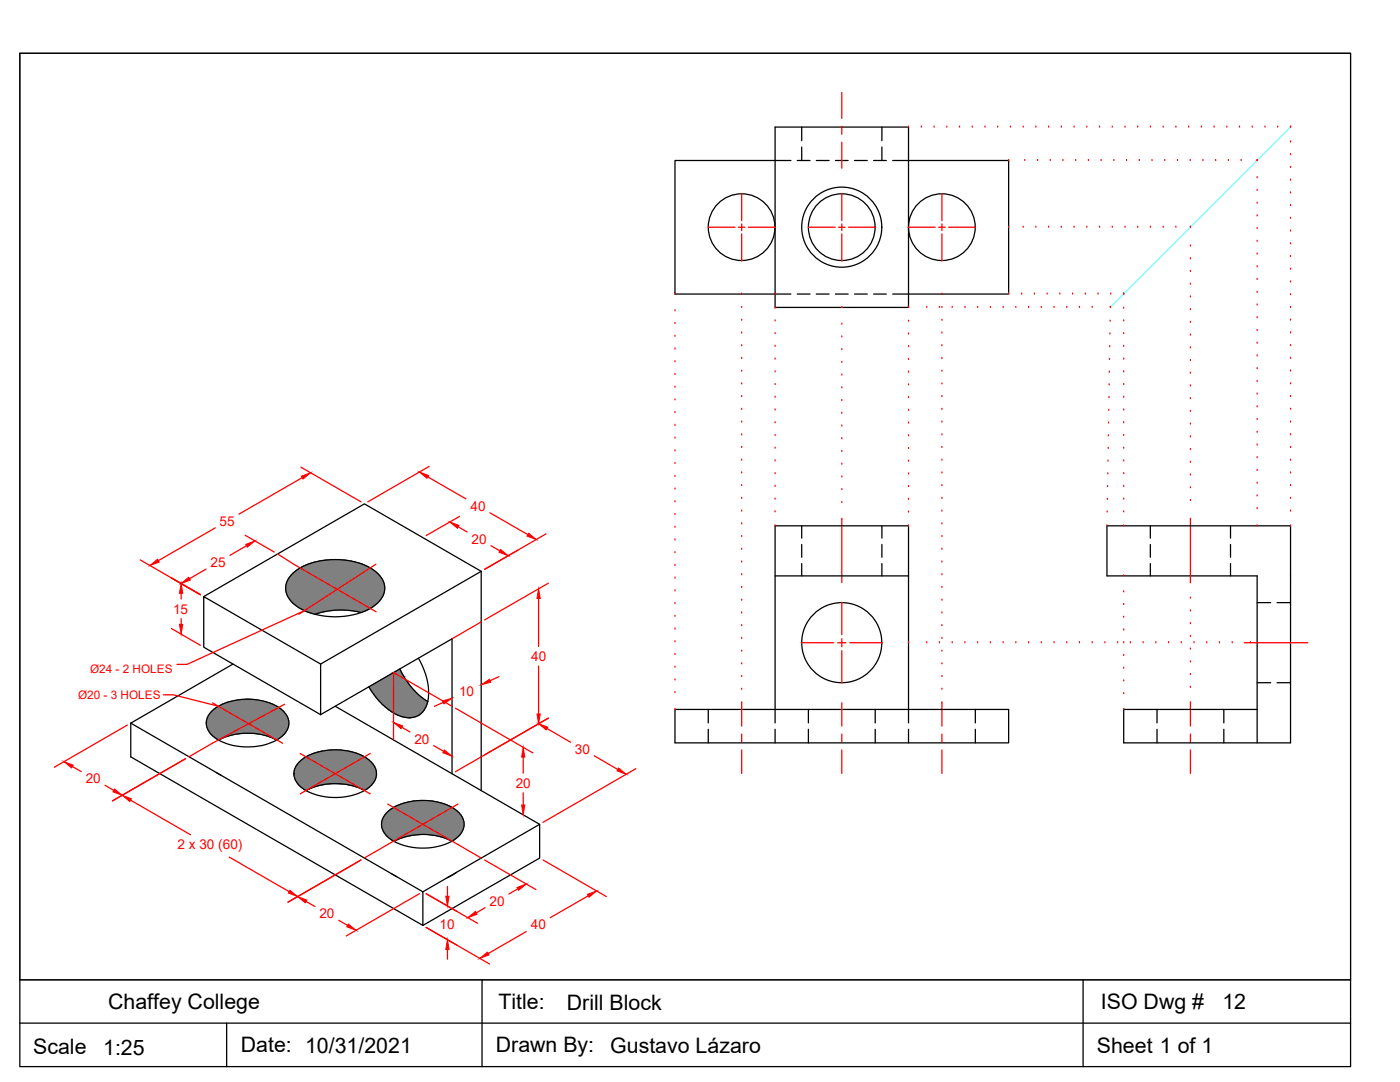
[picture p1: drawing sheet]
<svg xmlns="http://www.w3.org/2000/svg" width="279mm" height="216mm" viewBox="0 0 279 216" stroke-linecap="round" stroke-linejoin="round" font-family="sans-serif">
<defs><g id="words">
<g font-size="4.3">
<text x="21.6" y="201.3">Chaffey College</text>
<text x="99.5" y="201.4">Title:</text>
<text x="113.1" y="201.5">Drill Block</text>
<text x="219.7" y="201.3">ISO Dwg #</text>
<text x="243.9" y="201.3">12</text>
<text x="48.1" y="209.9">Date: 10/31/2021</text>
<text x="99" y="209.9">Drawn By:</text>
<text x="6.6" y="210.3">Scale</text>
<text x="20.6" y="210.4">1:25</text>
<text x="121.8" y="210">Gustavo Lázaro</text>
<text x="218.9" y="210">Sheet 1 of 1</text>
</g>
<g font-size="2.7" fill="#f00">
<text x="93.9" y="101.9">40</text>
<text x="43.8" y="104.9">55</text>
<text x="42" y="113.1">25</text>
<text x="94.1" y="108.5">20</text>
<text x="34.5" y="122.4">15</text>
<text x="106" y="131.9">40</text>
<text x="91.6" y="138.9">10</text>
<text x="82.7" y="148.4">20</text>
<text x="114.7" y="150.4">30</text>
<text x="17.1" y="156.3">20</text>
<text x="102.9" y="157.2">20</text>
<text x="35.4" y="169.5">2 x 30 (60)</text>
<text x="63.8" y="183.2">20</text>
<text x="87.7" y="185.4">10</text>
<text x="97.7" y="180.7">20</text>
<text x="106" y="185.5">40</text>
</g>
<g font-size="2.4" fill="#f00">
<text x="18" y="134.2">Ø24 - 2 HOLES</text>
<text x="15.6" y="139.5">Ø20 - 3 HOLES</text>
</g>
</g></defs>
<!-- layer: Layer1 -->
<g fill="none" stroke="#000" stroke-width=".25">
<path d="M154.7 32h-20v26.7h20M154.7 25.4h26.6v35.9h-26.6zM181.3 32h20v26.7h-20M58.5 114.4a14.1 14.1 0 0 1 12-2.4 8.5 8.5 0 0 1 5.9 3.8 3.9 3.9 0 0 1-1.6 5 14.7 14.7 0 0 1-15.8 0 3.9 3.9 0 0 1-.5-6.4zM96 114l-32 18.5v10.1M96 114l-23.3-13.5-32 18.5M96 114v43.8M154.7 114.9h26.6M46.5 132.5l-20.4 11.8M64 132.5l-23.3-13.5v10.1l23.3 13.5M72.1 122.2a16.1 16.1 0 0 0-9.3 .4M79.8 133.5a15 15 0 0 0 5.6 6.5"/>
<path d="M83.5 131.3a12.1 12.1 0 0 1 1.7 9.3 3.9 3.9 0 0 1-5.7 2.1 13.2 13.2 0 0 1-5.9-5.6M26.1 144.3l58.3 33.6v6.8l-58.3-33.7zM42.2 142a11.1 11.1 0 0 1 9.3-2.3 7.9 7.9 0 0 1 5.8 3.2 3.4 3.4 0 0 1-1.6 4.5 12.4 12.4 0 0 1-13-.4 3.2 3.2 0 0 1-.5-5zM43.2 154.1l.9 .6M43.6 147.7a12.9 12.9 0 0 1 11.8 0M59.7 152.1a11.1 11.1 0 0 1 9.3-2.3 7.9 7.9 0 0 1 5.8 3.2 3.4 3.4 0 0 1-1.6 4.5 12.4 12.4 0 0 1-13.1-.4 3.2 3.2 0 0 1-.4-5zM64 142.6l26.2-15.1v26.9M66.9 140.9l40.8 23.6M72.7 157.7a13 13 0 0 0-11.6 .1M134.7 141.6h66.6v6.6h-66.6zM154.7 141.6v-36.7h26.6v36.7M250.9 141.6h-26.6v6.6h33.3v-43.3h-36.7v10h30v33.3"/>
<path d="M77.2 162.2a11.8 11.8 0 0 1 10.8-2 5.8 5.8 0 0 1 4.6 3.8 3.9 3.9 0 0 1-2.5 3.9 12.6 12.6 0 0 1-12.5-.7 3.2 3.2 0 0 1-.4-5zM78.1 174.3l1.1 .6M84.4 177.9l23.3-13.4v6.7l-23.3 13.5M90.2 167.9a12.8 12.8 0 0 0-11.6 0M91.1 174.1l-1.8 1"/>
<circle cx="148" cy="45.3" r="6.7"/>
<circle cx="168" cy="45.3" r="8"/>
<circle cx="168" cy="45.3" r="6.7"/>
<circle cx="188" cy="45.3" r="6.7"/>
<circle cx="168" cy="128.2" r="8"/>
</g>
<g fill="#808080" stroke="#808080" stroke-width=".2">
<path d="M66.3 111.7h1.1z"/>
<path d="M71.3 122h1.3z"/>
<path d="M62 122.3h1.6z"/>
<path d="M78.5 134.2l1.3-.7 .4 .7z"/>
<path d="M49 139.5h.8z"/>
<path d="M80.8 143.1h1.7z"/>
<path d="M54.6 147.4h1.1z"/>
<path d="M43.1 147.4l.6 .3z"/>
<path d="M43.1 147.4h1.1l-.5 .3z"/>
<path d="M66.5 149.6h.8z"/>
<path d="M72.1 157.4h1.1z"/>
<path d="M60.6 157.4l.5 .3z"/>
<path d="M60.6 157.4h1.1l-.6 .3z"/>
<path d="M83.9 159.7h.9z"/>
<path d="M86.8 166.7h4.9z"/>
<path d="M89.6 167.6h1.1z"/>
<path d="M78.1 167.6l.6 .3z"/>
<path d="M78.1 167.6h1.1l-.5 .3z"/>
<path d="M66.3 111.7h1.8zM65.8 111.7h2.3z"/>
<path d="M65.8 111.7h2.6zM65.3 111.7h3.1z"/>
<path d="M65.3 111.7l3.6 .1zM64.9 111.8h4z"/>
<path d="M64.9 111.8h4.4zM64.5 111.8h4.8z"/>
<path d="M64.5 111.8l5.3 .1zM64 111.9h5.8z"/>
<path d="M64 111.9l6.2 .1zM63.6 112h6.6z"/>
<path d="M63.6 112l7.1 .1zM63.1 112.1l.5-.1 7.1 .1z"/>
<path d="M63.1 112.1l7.9 .1-.3-.1zM62.8 112.2l.3-.1 7.9 .1z"/>
<path d="M62.8 112.2l8.7 .1-.5-.1zM62.3 112.3l.5-.1 8.7 .1z"/>
<path d="M62.3 112.3l9.5 .1-.3-.1zM62 112.4l.3-.1 9.5 .1z"/>
<path d="M62 112.4l10.3 .2-.5-.2zM61.5 112.6l.5-.2 10.3 .2z"/>
<path d="M61.5 112.6l11.1 .1-.3-.1zM61.2 112.7l.3-.1 11.1 .1z"/>
<path d="M61.2 112.7l11.8 .2-.4-.2zM60.8 112.9l.4-.2 11.8 .2z"/>
<path d="M60.8 112.9l12.5 .1-.3-.1zM60.5 113l.3-.1 12.5 .1z"/>
<path d="M60.5 113l13.2 .2-.4-.2zM60.1 113.2l.4-.2 13.2 .2z"/>
<path d="M60.1 113.2l13.9 .2-.3-.2zM59.8 113.4l.3-.2 13.9 .2z"/>
<path d="M59.8 113.4l14.5 .2-.3-.2zM59.5 113.6l.3-.2 14.5 .2z"/>
<path d="M59.5 113.6l15.1 .2-.3-.2zM59.2 113.8l.3-.2 15.1 .2z"/>
<path d="M59.2 113.8l15.7 .2-.3-.2zM58.9 114l.3-.2 15.7 .2z"/>
<path d="M58.9 114l16.2 .2-.2-.2zM58.7 114.2l.2-.2 16.2 .2z"/>
<path d="M58.7 114.2l16.7 .2-.3-.2zM58.4 114.4l.3-.2 16.7 .2z"/>
<path d="M58.4 114.4l17.2 .2-.2-.2zM58.4 114.4l17.2 .2h-17.4z"/>
<path d="M58.2 114.6l17.6 .3-.2-.3zM58.2 114.6l17.6 .3h-17.8z"/>
<path d="M58 114.9l18 .2-.2-.2zM58 114.9l18 .2h-18.2z"/>
<path d="M57.8 115.1l18.4 .3-.2-.3zM57.8 115.1l18.4 .3h-18.6z"/>
<path d="M57.6 115.4l18.7 .2-.1-.2zM57.6 115.4l18.7 .2h-18.8z"/>
<path d="M57.5 115.6l19 .3-.2-.3zM57.5 115.6l19 .3h-19.1z"/>
<path d="M57.4 115.9l19.1 .2v-.2zM57.4 115.9l19.1 .2h-19.2z"/>
<path d="M57.3 116.1l19.3 .3-.1-.3zM57.3 116.1l19.3 .3h-19.4z"/>
<path d="M57.2 116.4l19.5 .2-.1-.2zM57.2 116.4l19.5 .2h-19.6z"/>
<path d="M57.1 116.6l19.7 .3-.1-.3zM57.1 116.6l19.7 .3h-19.8z"/>
<path d="M57 116.9l19.8 .2v-.2zM57 116.9l19.8 .2h-19.8z"/>
<path d="M57 117.1l19.8 .3v-.3zM57 117.1l19.8 .3h-19.8z"/>
<path d="M57 117.4l19.8 .2v-.2zM57 117.4l19.8 .2h-19.8z"/>
<path d="M57 117.6l19.7 .3 .1-.3zM57 117.6l19.7 .3h-19.6z"/>
<path d="M57.1 117.9l19.6 .3v-.3zM57.1 117.9l19.6 .3h-19.6z"/>
<path d="M57.1 118.2l19.5 .3 .1-.3zM57.1 118.2l19.5 .3h-19.4z"/>
<path d="M57.2 118.5l19.3 .2 .1-.2zM57.2 118.5l19.3 .2h-19.2z"/>
<path d="M57.3 118.7l19.1 .3 .1-.3zM57.3 118.7l19.1 .3h-19z"/>
<path d="M57.4 119l18.9 .2 .1-.2zM57.4 119l18.9 .2h-18.8z"/>
<path d="M57.5 119.2l18.6 .3 .2-.3zM57.5 119.2l18.6 .3h-18.4z"/>
<path d="M57.7 119.5l18.2 .2 .2-.2zM57.7 119.5l18.2 .2h-18.1z"/>
<path d="M57.8 119.7l17.9 .2 .2-.2zM57.8 119.7l17.9 .2h-17.6z"/>
<path d="M58.1 119.9l17.4 .2 .2-.2zM58.1 119.9l17.4 .2h-17.2z"/>
<path d="M58.3 120.1l17 .3 .2-.3zM58.3 120.1l17 .3h-16.8z"/>
<path d="M58.5 120.4l16.6 .2 .2-.2zM58.5 120.4l16.6 .2h-16.4z"/>
<path d="M58.7 120.6l16.1 .2 .3-.2zM58.7 120.6l16.1 .2h-15.8z"/>
<path d="M59 120.8l15.5 .2 .3-.2zM59 120.8l15.5 .2h-15.2z"/>
<path d="M59.3 121l14.9 .2 .3-.2zM59.3 121l14.9 .2h-14.6z"/>
<path d="M59.6 121.2l14.3 .2 .3-.2zM59.6 121.2l14.3 .2h-14z"/>
<path d="M59.9 121.4l13.7 .2 .3-.2zM59.9 121.4l13.7 .2h-13.3z"/>
<path d="M60.3 121.6l13 .1 .3-.1zM60.3 121.6l13 .1h-12.8z"/>
<path d="M67.8 121.7h5.5zM67.8 121.7h5.5z"/>
<path d="M60.5 121.7h7.3zM60.5 121.7h7z"/>
<path d="M60.5 121.7h7zM60.5 121.7l6.7 .1z"/>
<path d="M60.5 121.8h6.7zM60.5 121.8h6.5z"/>
<path d="M68.7 121.7h4.6zM68.7 121.7l4.4 .1z"/>
<path d="M60.6 121.8h6.4zM60.6 121.8h5.5z"/>
<path d="M69.6 121.8l3.3 .1 .2-.1zM69.6 121.8l3.3 .1z"/>
<path d="M70.4 121.9h2.5zM70.4 121.9h2.5z"/>
<path d="M60.7 121.8l4.5 .2 .9-.2zM60.7 121.8l4.5 .2h-4.2z"/>
<path d="M70.7 121.9l1.9 .1 .3-.1zM70.7 121.9l1.9 .1z"/>
<path d="M61 122l3.7 .1 .5-.1zM61 122l3.7 .1z"/>
<path d="M71.3 122l1.1 .1zM71.6 122.1h.8l-.3 .1z"/>
<path d="M61.3 122.1h3.4zM61.3 122.1h3.1z"/>
<path d="M61.4 122.1l2.2 .2 .8-.2zM61.4 122.1l2.2 .2h-1.6z"/>
<path d="M62 122.3h1.6zM62 122.3h1.6l-.8 .3z"/>
<path d="M78.5 134.2l2.1 .7-.4-.7zM77.3 134.9l1.2-.7 2.1 .7z"/>
<path d="M77.3 134.9l3.7 .8-.4-.8zM76 135.7l1.3-.8 3.7 .8z"/>
<path d="M76 135.7l5.5 .6-.5-.6zM74.8 136.3l1.2-.6 5.5 .6z"/>
<path d="M74.8 136.3l7.2 .7-.5-.7zM73.7 137l1.1-.7 7.2 .7z"/>
<path d="M73.7 137l8.3 .1zM73.6 137.1h8.4z"/>
<path d="M73.6 137.1l8.9 .5-.5-.5zM73.6 137.1l8.9 .5h-8.5z"/>
<path d="M74 137.6l8.7 .2-.2-.2zM74 137.6l8.7 .2h-8.6z"/>
<path d="M74.1 137.8l9 .4-.4-.4zM74.1 137.8l9 .4h-8.8z"/>
<path d="M74.3 138.2l9.2 .4-.4-.4zM74.3 138.2l9.2 .4h-8.9z"/>
<path d="M74.6 138.6l9 .1-.1-.1zM74.6 138.6l9 .1h-8.9z"/>
<path d="M74.7 138.7l9.5 .5-.6-.5zM74.7 138.7l9.5 .5h-9.1z"/>
<path d="M75.1 139.2l9.2 .1-.1-.1zM75.1 139.2l9.2 .1h-9.2z"/>
<path d="M49 139.5l1.6 .1zM48.2 139.6h2.4z"/>
<path d="M48.2 139.6h2.5zM48.2 139.6h2.5z"/>
<path d="M75.1 139.3l9.7 .3-.5-.3zM75.1 139.3l9.7 .3h-9.4z"/>
<path d="M48.2 139.6l3.2 .1zM47.4 139.7l.8-.1 3.2 .1z"/>
<path d="M47.4 139.7h4.1zM47.3 139.7h4.2z"/>
<path d="M47.3 139.7l4.9 .1-.7-.1zM46.6 139.8l.7-.1 4.9 .1z"/>
<path d="M46.6 139.8h5.7zM46.5 139.8h5.8z"/>
<path d="M75.4 139.6l9.9 .4-.5-.4zM75.4 139.6l9.9 .4h-9.6z"/>
<path d="M75.7 140h9.7zM75.7 140h9.7z"/>
<path d="M46.5 139.8l6.5 .2-.7-.2zM45.8 140l.7-.2 6.5 .2z"/>
<path d="M45.8 140h7.2zM45.8 140h7.2z"/>
<path d="M45.8 140l7.9 .2-.7-.2zM45.1 140.2l.7-.2 7.9 .2z"/>
<path d="M45.1 140.2l8.7 .1zM45.1 140.3h8.7z"/>
<path d="M45.1 140.3l9.3 .2-.6-.2zM44.4 140.5l.7-.2 9.3 .2z"/>
<path d="M44.4 140.5h10zM44.4 140.5h10z"/>
<path d="M75.8 140l9.4 .6 .2-.6zM75.8 140l9.4 .6h-8.9z"/>
<path d="M76.3 140.6h8.9zM76.3 140.6h8.9z"/>
<path d="M44.4 140.5l10.6 .3-.6-.3zM43.8 140.8l.6-.3 10.6 .3z"/>
<path d="M43.8 140.8h11.3zM43.8 140.8h11.3z"/>
<path d="M76.4 140.6l8.6 .5 .2-.5zM76.4 140.6l8.6 .5h-8.1z"/>
<path d="M43.8 140.8l11.8 .4-.5-.4zM43.2 141.2l.6-.4 11.8 .4z"/>
<path d="M76.9 141.1h8.1zM76.9 141.1l8 .1z"/>
<path d="M43.2 141.2h12.4zM43.2 141.2h12.4z"/>
<path d="M43.2 141.2l12.9 .3-.5-.3zM42.7 141.5l.5-.3 12.9 .3z"/>
<path d="M42.7 141.5h13.5zM42.7 141.5h13.5z"/>
<path d="M77 141.2l7.7 .4 .2-.4zM77 141.2l7.7 .4h-7.1z"/>
<path d="M77.6 141.6h7.1zM77.6 141.6l7.1 .1z"/>
<path d="M42.7 141.5l13.9 .4-.4-.4zM42.2 141.9l.5-.4 13.9 .4z"/>
<path d="M42.2 141.9h14.4zM42.2 141.9h14.4z"/>
<path d="M77.6 141.7l6.7 .4 .4-.4zM77.6 141.7l6.7 .4h-6.1z"/>
<path d="M78.2 142.1h6.1zM78.2 142.1h6.1z"/>
<path d="M42.2 141.9l14.7 .5-.3-.5zM42.2 141.9l14.7 .5h-15z"/>
<path d="M41.9 142.4h15.1zM41.9 142.4h15.1z"/>
<path d="M78.3 142.1l5.6 .4 .4-.4zM78.3 142.1l5.6 .4h-5z"/>
<path d="M78.9 142.5h5zM78.9 142.5h5z"/>
<path d="M78.9 142.5l4.6 .2 .4-.2zM78.9 142.5l4.6 .2h-4z"/>
<path d="M79.5 142.7h4zM79.5 142.7l4 .1z"/>
<path d="M41.9 142.4l15.3 .4-.2-.4zM41.9 142.4l15.3 .4h-15.6z"/>
<path d="M41.6 142.8h15.7zM41.6 142.8h15.7z"/>
<path d="M79.6 142.8l3.4 .2 .5-.2zM79.6 142.8l3.4 .2h-2.8z"/>
<path d="M80.2 143h2.8zM80.2 143h2.8z"/>
<path d="M80.2 143l2.3 .1 .5-.1zM80.2 143l2.3 .1h-1.7z"/>
<path d="M80.8 143.1h1.7zM80.8 143.1h1.7z"/>
<path d="M80.8 143.1l1.2 .1zM81.4 143.2h.6z"/>
<path d="M41.6 142.8l15.9 .5-.2-.5zM41.6 142.8l15.9 .5h-16.1z"/>
<path d="M41.4 143.3h16.1zM41.4 143.3h16.1z"/>
<path d="M41.4 143.3l16.2 .4-.1-.4zM41.4 143.3l16.2 .4h-16.4z"/>
<path d="M41.2 143.7l16.4 .1zM41.2 143.7l16.4 .1z"/>
<path d="M41.2 143.8l16.5 .4-.1-.4zM41.2 143.8l16.5 .4h-16.5z"/>
<path d="M41.2 144.2h16.5zM41.2 144.2h16.5z"/>
<path d="M41.2 144.2l16.4 .5 .1-.5zM41.2 144.2l16.4 .5h-16.4z"/>
<path d="M41.2 144.7h16.4zM41.2 144.7h16.4z"/>
<path d="M41.2 144.7l16.3 .5 .1-.5zM41.2 144.7l16.3 .5h-16.2z"/>
<path d="M41.3 145.2h16.2zM41.3 145.2h16.2z"/>
<path d="M41.3 145.2l16 .4 .2-.4zM41.3 145.2l16 .4h-15.8z"/>
<path d="M41.5 145.6h15.8zM41.5 145.6h15.8z"/>
<path d="M41.5 145.6l15.5 .5 .3-.5zM41.5 145.6l15.5 .5h-15.2z"/>
<path d="M41.8 146.1h15.2zM41.8 146.1h15.2z"/>
<path d="M41.8 146.1l15.1 .2 .1-.2zM41.8 146.1l15.1 .2h-14.9z"/>
<path d="M49.4 146.3h7.5zM49.4 146.3h7.5z"/>
<path d="M42 146.3h7.4zM42 146.3h6.6z"/>
<path d="M50.2 146.3h6.7zM50.2 146.3l6.6 .1z"/>
<path d="M42 146.3h6.6zM42 146.3l5.8 .1z"/>
<path d="M51 146.4l5.7 .1 .1-.1zM51 146.4l5.7 .1z"/>
<path d="M42 146.4l5.1 .1 .7-.1zM42 146.4l5.1 .1h-5z"/>
<path d="M51.8 146.5h4.9zM51.8 146.5h4.9z"/>
<path d="M42.1 146.5h5zM42.1 146.5h4.8z"/>
<path d="M51.9 146.5l4.7 .1 .1-.1zM51.9 146.5l4.7 .1h-4z"/>
<path d="M42.1 146.5l4.2 .2 .6-.2zM42.1 146.5l4.2 .2h-4z"/>
<path d="M52.6 146.6l3.7 .3 .3-.3zM52.6 146.6l3.7 .3h-3z"/>
<path d="M42.3 146.7l3.3 .2 .7-.2zM42.3 146.7l3.3 .2h-3.1z"/>
<path d="M53.3 146.9h3zM53.3 146.9h3z"/>
<path d="M42.5 146.9h3.1zM42.5 146.9h2.8z"/>
<path d="M53.5 146.9l2.6 .2 .2-.2zM53.5 146.9l2.6 .2h-2.1z"/>
<path d="M42.6 146.9l2.3 .2 .4-.2zM42.6 146.9l2.3 .2h-2.1z"/>
<path d="M54 147.1l1.8 .2 .3-.2zM54 147.1l1.8 .2h-1.3z"/>
<path d="M42.8 147.1l1.5 .2 .6-.2zM42.8 147.1l1.5 .2h-1.2z"/>
<path d="M54.5 147.3h1.3zM54.5 147.3l1.2 .1z"/>
<path d="M54.6 147.4h1.1zM54.7 147.4h1l-.5 .3z"/>
<path d="M43.1 147.3h1.2zM43.1 147.3l1.1 .1z"/>
<path d="M66.5 149.6l1.6 .1zM65.7 149.7h2.4z"/>
<path d="M65.7 149.7h2.4zM65.6 149.7h2.5z"/>
<path d="M65.6 149.7l3.3 .1zM64.9 149.8l.7-.1 3.3 .1z"/>
<path d="M64.9 149.8h4.1zM64.8 149.8h4.2z"/>
<path d="M64.8 149.8l4.9 .1-.7-.1zM64.1 149.9l.7-.1 4.9 .1z"/>
<path d="M64.1 149.9h5.6zM64.1 149.9h5.6z"/>
<path d="M64.1 149.9l6.4 .2-.8-.2zM63.3 150.1l.8-.2 6.4 .2z"/>
<path d="M63.3 150.1h7.2zM63.3 150.1h7.2z"/>
<path d="M63.3 150.1l7.9 .2-.7-.2zM62.6 150.3l.7-.2 7.9 .2z"/>
<path d="M62.6 150.3h8.6zM62.6 150.3h8.6z"/>
<path d="M62.6 150.3l9.3 .3-.7-.3zM61.9 150.6l.7-.3 9.3 .3z"/>
<path d="M61.9 150.6h10zM61.9 150.6h10z"/>
<path d="M61.9 150.6l10.6 .3-.6-.3zM61.3 150.9l.6-.3 10.6 .3z"/>
<path d="M61.3 150.9h11.2zM61.3 150.9h11.2z"/>
<path d="M61.3 150.9l11.8 .3-.6-.3zM60.7 151.2l.6-.3 11.8 .3z"/>
<path d="M60.7 151.2l12.4 .1zM60.7 151.2l12.4 .1z"/>
<path d="M60.7 151.3l12.9 .3-.5-.3zM60.2 151.6l.5-.3 12.9 .3z"/>
<path d="M60.2 151.6h13.4zM60.2 151.6h13.4z"/>
<path d="M60.2 151.6l13.8 .4-.4-.4zM59.8 152l.4-.4 13.8 .4z"/>
<path d="M59.8 152h14.3zM59.8 152h14.3z"/>
<path d="M59.7 152l14.7 .4-.3-.4zM59.7 152l14.7 .4h-15z"/>
<path d="M59.4 152.4l15 .1zM59.4 152.4l15 .1z"/>
<path d="M59.4 152.5l15.3 .4-.3-.4zM59.4 152.5l15.3 .4h-15.6z"/>
<path d="M59.1 152.9h15.6zM59.1 152.9h15.6z"/>
<path d="M59.1 152.9l15.9 .5-.3-.5zM59.1 152.9l15.9 .5h-16.1z"/>
<path d="M58.9 153.4h16.1zM58.9 153.4h16.1z"/>
<path d="M58.8 153.4l16.3 .4-.1-.4zM58.8 153.4l16.3 .4h-16.4z"/>
<path d="M58.7 153.8h16.4zM58.7 153.8h16.4z"/>
<path d="M58.7 153.8l16.4 .5v-.5zM58.7 153.8l16.4 .5h-16.4z"/>
<path d="M58.7 154.3h16.4zM58.7 154.3h16.4z"/>
<path d="M58.7 154.3l16.4 .5v-.5zM58.7 154.3l16.4 .5h-16.4z"/>
<path d="M58.7 154.8h16.4zM58.7 154.8h16.4z"/>
<path d="M58.7 154.8l16.3 .4 .1-.4zM58.7 154.8l16.3 .4h-16.2z"/>
<path d="M58.8 155.2h16.2zM58.8 155.2l16.2 .1z"/>
<path d="M58.8 155.3l16 .4 .2-.4zM58.8 155.3l16 .4h-15.8z"/>
<path d="M59 155.7h15.8zM59 155.7h15.8z"/>
<path d="M59 155.7l15.5 .4 .3-.4zM59 155.7l15.5 .4h-15.3z"/>
<path d="M59.2 156.1h15.3zM59.2 156.1l15.3 .1z"/>
<path d="M59.3 156.2l15.1 .2 .1-.2zM59.3 156.2l15.1 .2h-15z"/>
<path d="M66.9 156.4h7.5zM66.9 156.4h7.5z"/>
<path d="M59.4 156.4h7.5zM59.4 156.4h6.7z"/>
<path d="M67.7 156.4h6.7zM67.7 156.4h6.6z"/>
<path d="M59.4 156.4h6.7zM59.4 156.4h5.9z"/>
<path d="M68.5 156.4l5.7 .1 .1-.1zM68.5 156.4l5.7 .1z"/>
<path d="M59.5 156.4l5 .2 .8-.2zM59.5 156.4l5 .2h-4.9z"/>
<path d="M69.3 156.5h4.9zM69.3 156.5l4.9 .1z"/>
<path d="M59.6 156.6h4.9zM59.6 156.6h4.7z"/>
<path d="M69.5 156.6l4.6 .1 .1-.1zM69.5 156.6l4.6 .1h-4z"/>
<path d="M59.6 156.6l4.2 .1 .5-.1zM59.6 156.6l4.2 .1h-4.1z"/>
<path d="M70.1 156.7l3.8 .2 .2-.2zM70.1 156.7l3.8 .2h-3.1z"/>
<path d="M59.7 156.7l3.3 .2 .8-.2zM59.7 156.7l3.3 .2h-3.1z"/>
<path d="M70.8 156.9h3.1zM70.8 156.9l3 .1z"/>
<path d="M59.9 156.9h3.1zM59.9 156.9l2.8 .1z"/>
<path d="M71.1 157l2.5 .1 .2-.1zM71.1 157l2.5 .1h-2.1z"/>
<path d="M60 157l2.3 .2 .4-.2zM60 157l2.3 .2h-2.1z"/>
<path d="M71.5 157.1l1.8 .3 .3-.3zM71.5 157.1l1.8 .3h-1.2z"/>
<path d="M60.2 157.2l1.6 .2 .5-.2zM60.2 157.2l1.6 .2h-1.3z"/>
<path d="M72.1 157.4h1.2zM72.1 157.4h1.1z"/>
<path d="M72.1 157.4h1.1zM72.2 157.4h1l-.5 .3z"/>
<path d="M60.5 157.4h1.3zM60.5 157.4h1.2z"/>
<path d="M83.9 159.7l1.7 .1zM83.2 159.8h2.4z"/>
<path d="M83.2 159.8h2.4zM83.1 159.8h2.5z"/>
<path d="M83.1 159.8l3.3 .1zM82.4 159.9l.7-.1 3.3 .1z"/>
<path d="M82.4 159.9h4.1zM82.3 159.9h4.2z"/>
<path d="M82.3 159.9l4.9 .1-.7-.1zM81.6 160l.7-.1 4.9 .1z"/>
<path d="M81.6 160h5.6zM81.5 160h5.7z"/>
<path d="M81.5 160l6.5 .2-.8-.2zM80.8 160.2l.7-.2 6.5 .2z"/>
<path d="M80.8 160.2h7.2zM80.8 160.2h7.2z"/>
<path d="M80.8 160.2l7.9 .2-.7-.2zM80.1 160.4l.7-.2 7.9 .2z"/>
<path d="M80.1 160.4h8.7zM80 160.4h8.8z"/>
<path d="M80 160.4l9.4 .3-.6-.3zM79.4 160.7l.6-.3 9.4 .3z"/>
<path d="M79.4 160.7h10zM79.3 160.7h10.1z"/>
<path d="M79.3 160.7l10.7 .3-.6-.3zM78.8 161l.5-.3 10.7 .3z"/>
<path d="M78.8 161h11.2zM78.7 161h11.3z"/>
<path d="M78.7 161l11.9 .3-.6-.3zM78.2 161.3l.5-.3 11.9 .3z"/>
<path d="M78.2 161.3l12.4 .1zM78.2 161.3l12.4 .1z"/>
<path d="M78.1 161.4l13 .3-.5-.3zM77.7 161.7l.4-.3 13 .3z"/>
<path d="M77.7 161.7l13.4 .1zM77.6 161.8h13.5z"/>
<path d="M77.6 161.8l13.9 .3-.4-.3zM77.2 162.1l.4-.3 13.9 .3z"/>
<path d="M77.2 162.1l14.4 .1zM77.2 162.1l14.4 .1z"/>
<path d="M77.2 162.2l14.7 .3-.3-.3zM77.2 162.2l14.7 .3h-15z"/>
<path d="M76.9 162.5l15 .1zM76.9 162.5l15 .1z"/>
<path d="M76.8 162.6l15.4 .4-.3-.4zM76.8 162.6l15.4 .4h-15.6z"/>
<path d="M76.6 163h15.6zM76.6 163h15.6z"/>
<path d="M76.5 163l15.9 .4-.2-.4zM76.5 163l15.9 .4h-16.1z"/>
<path d="M76.3 163.4l16.2 .1zM76.3 163.4l16.2 .1z"/>
<path d="M76.3 163.5l16.3 .4-.1-.4zM76.3 163.5l16.3 .4h-16.4z"/>
<path d="M76.2 163.9l16.4 .1zM76.2 163.9l16.4 .1z"/>
<path d="M76.2 164l16.4 .4v-.4zM76.2 164l16.4 .4h-16.5z"/>
<path d="M76.1 164.4h16.5zM76.1 164.4h16.5z"/>
<path d="M76.1 164.4l16.5 .5v-.5zM76.1 164.4l16.5 .5h-16.4z"/>
<path d="M76.2 164.9h16.4zM76.2 164.9h16.4z"/>
<path d="M76.2 164.9l16.3 .5 .1-.5zM76.2 164.9l16.3 .5h-16.2z"/>
<path d="M76.3 165.4h16.2zM76.3 165.4h16.2z"/>
<path d="M76.3 165.4l16 .4 .2-.4zM76.3 165.4l16 .4h-15.8z"/>
<path d="M76.5 165.8h15.8zM76.5 165.8l15.8 .1z"/>
<path d="M76.5 165.9l15.5 .4 .3-.4zM76.5 165.9l15.5 .4h-15.2z"/>
<path d="M76.8 166.3h15.2zM76.8 166.3h15.2z"/>
<path d="M76.8 166.3l15 .2 .2-.2zM76.8 166.3l15 .2h-14.9z"/>
<path d="M84.4 166.5h7.4zM84.4 166.5h7.4z"/>
<path d="M76.9 166.5h7.5zM76.9 166.5h6.7z"/>
<path d="M85.2 166.5h6.6zM85.2 166.5l6.6 .1z"/>
<path d="M77 166.5h6.6zM77 166.5l5.8 .1z"/>
<path d="M86 166.6l5.7 .1 .1-.1zM86 166.6l5.7 .1zM86.8 166.7h4.9z"/>
<path d="M77 166.6l5 .1 .8-.1zM77 166.6l5 .1h-4.9z"/>
<path d="M77.1 166.7h4.9zM77.1 166.7l4.8 .1z"/>
<path d="M86.8 166.7l4.7 .2 .2-.2zM86.8 166.7l4.7 .2h-4z"/>
<path d="M77.1 166.8l4.2 .1 .6-.1zM77.1 166.8l4.2 .1h-4z"/>
<path d="M87.5 166.9l3.8 .1 .2-.1zM87.5 166.9l3.8 .1h-3.1z"/>
<path d="M77.3 166.9l3.3 .2 .7-.2zM77.3 166.9l3.3 .2h-3.1z"/>
<path d="M88.2 167h3.1zM88.2 167l3 .1z"/>
<path d="M77.5 167.1h3.1zM77.5 167.1l2.8 .1z"/>
<path d="M88.5 167.1l2.5 .2 .2-.2zM88.5 167.1l2.5 .2h-2.1z"/>
<path d="M77.6 167.2l2.3 .1 .4-.1zM77.6 167.2l2.3 .1h-2.1z"/>
<path d="M88.9 167.3l1.8 .2 .3-.2zM88.9 167.3l1.8 .2h-1.2z"/>
<path d="M77.8 167.3l1.5 .2 .6-.2zM77.8 167.3l1.5 .2h-1.2z"/>
<path d="M89.5 167.5h1.2zM89.5 167.5l1.2 .1z"/>
<path d="M89.6 167.6h1zM89.6 167.6h1l-.4 .3z"/>
<path d="M78.1 167.5h1.2zM78.1 167.5l1.1 .1z"/>
</g>
<!-- layer: Center Line -->
<g fill="none" stroke="#f00" stroke-width=".25">
<path d="M168 18.5v5.1M148 38.6v5.4M168 25.2v1.6M168 28.4v5.2M168 38.6v5.4M188 38.6v5.4M141.3 45.3h5.4M147.4 45.3h1.3M148 44.7v1.3M148 46.7v5.4M149.4 45.3h5.3M161.3 45.3h5.4"/>
<path d="M167.3 45.3h1.4M168 44.7v1.3M168 46.7v5.4M169.3 45.3h5.4M181.3 45.3h5.3M187.3 45.3h1.3M188 44.7v1.3M188 46.7v5.4M189.3 45.3h5.4M58.7 112.6l16.4 9.5M75 112.6l-15.4 10M168 103.6v12.6"/>
<path d="M237.6 103.6v12.6M248.3 128.2h12.7M42.4 140.3l14 8M56.8 140.5l-14.4 7.8M59.9 150.3l14 8.1M73.9 150.3l-14 8.1M90.2 140.9l-11.7-6.7v13.4M148 140.2v4.7M148 146.5v1.6M148 149.6v4.7M168 140.2v4.7M168 146.5v1.6"/>
<path d="M168 149.6v4.7M188 140.2v4.7M188 146.5v1.6M188 149.6v4.7M237.6 140.2v4.7M237.6 146.5v1.6M237.6 149.6v4.7M77.4 160.4l14 8.1M91.4 160.4l-14 8.1"/>
</g>
<!-- layer: Layer1 -->
<g fill="none" stroke="#f00" stroke-width=".25">
<path d="M60 93.2l12.1 6.9M60.3 95.3l-12.6 7.3M85.4 95.2l7.6 4.3M85.6 93.1l-12.2 7M28 111.7l12 7M36.2 118.4v1.1M43 105.3l-11.4 6.6M97.8 102.3l7.5 4.4M109 106.5l-12.3 7.1M34.2 125.4l5.8 3.4M36.2 123.4v1.2M159.9 128.2h6.5"/>
<path d="M167.2 128.2h1.6M168 120.2v6.4M168 127.4v1.7M168 129.8v6.5M169.6 128.2h6.5M80.2 145.1l1.6 1M86.6 148.8l1.9 1.1M109.2 145.4l4.7 2.7M109.4 143.3l-18.5 10.7M118.6 150.8l4.7 2.7M126.9 153.4l-18.5 10.7M108.4 171.6l12.6 7.3"/>
<path d="M117.4 178.8l-7.6 4.3M85 185.1l12.7 7.3M105 185.9l-7.6 4.4"/>
</g>
<g fill="#f00" stroke="#f00" stroke-width=".2">
<path d="M29.9 112.8l1.5-1.2 .4 .6z"/>
<path d="M60.1 95l1.9-.7-1.5 1.3z"/>
<path d="M83.7 94.2l1.9 .7-.4 .5z"/>
<path d="M105.5 106.4l1.5 1.3-1.8-.7z"/>
<path d="M95.8 191.2l1.5-1.2 .3 .5z"/>
<path d="M117.2 178.5l1.9-.7-1.5 1.2z"/>
<path d="M107.5 144.4l1.8 .7-.3 .5z"/>
<path d="M123.5 153.2l1.5 1.3-1.9-.7z"/>
<path d="M36.2 116.4l.3 2h-.7z"/>
<path d="M35.8 124.6h.7l-.3 1.9z"/>
<path d="M78.5 144.1l1.8 .7-.3 .6z"/>
<path d="M88.7 149.6l1.5 1.3-1.8-.7z"/>
</g>
<!-- layer: Dimensions -->
<g fill="none" stroke="#f00" stroke-width=".25">
<path d="M34.2 115.3l5.8 3.4M41.1 113.6l-3.3 1.9M48.9 106.8l5.8 3.4M49.2 108.9l-3.3 1.9M55.4 110.5l3.3 2.1M91.5 105.1l1.7 1.1M91.7 103l-6.7 3.9M98 108.9l1.8 1M103.4 109.8l-6.7 3.8M107.5 119.4v9.6M109.4 116.4l-12.7 7.3M32.6 138.6h2l8.9 2.3"/>
<path d="M60.6 121.9l-23.3 10.7h-2M96 124.1l-5.8 3.4M99.6 135l-1.8 .8M107.5 132.9v9.6M14.4 153l1.8 1M21 156.7l1.7 1M25.4 144.7l-14.6 8.4M26.1 159.7l11.9 6.9M37 151.4l-14.6 8.4M42.4 148.3l-4.7 2.7M88.5 140.1l-1.8 .8M90.9 141.3l15.5 8.9"/>
<path d="M104.4 151.1v3.2M104.4 158.2v2.4M109.4 143.3l-12.7 7.3M45.8 171l11.9 6.9M61.1 179.9l1.8 1M72.1 171.6l-14.6 8.4M77.4 168.5l-4.7 2.7M83.7 178.3l-14.6 8.5M85 178.3l10.3 5.9M89.3 176.9v1.9M91.4 168.5l4.6 2.7M96.7 171.6l10.3 5.9"/>
<path d="M103.3 177.4l-1.7 1M67.6 183.6l1.8 1.1M85 185.1l6.2 3.5M89.3 189.4v2M96.8 181.1l-1.8 1.1"/>
</g>
<g fill="#f00" stroke="#f00" stroke-width=".2">
<path d="M12.8 152l1.8 .7-.3 .5z"/>
<path d="M22.9 157.4l1.5 1.3-1.9-.7z"/>
<path d="M69.5 184.4l1.6 1.2-1.9-.7z"/>
<path d="M59.4 178.9l1.8 .7-.3 .5z"/>
<path d="M24.4 158.7l1.8 .7-.3 .5z"/>
<path d="M57.9 177.7l1.5 1.2-1.8-.7z"/>
<path d="M107.2 142.5h.6l-.3 1.9z"/>
<path d="M107.5 117.5l.3 1.9h-.6z"/>
<path d="M89.8 104.2l1.8 .6-.3 .6z"/>
<path d="M99.9 109.6l1.5 1.3-1.8-.7z"/>
<path d="M88.3 139.8l1.9-.5-1.6 1.1z"/>
<path d="M96 136.7l1.7-1.1 .2 .5z"/>
<path d="M43.5 140.9h.1z"/>
<path d="M60.6 121.9l.2-.1z"/>
<path d="M49 108.6l1.9-.7-1.5 1.3z"/>
<path d="M36.2 116.4l1.5-1.2 .3 .5z"/>
<path d="M104.4 149.1l.3 2h-.6z"/>
<path d="M104.1 160.6h.6l-.3 2z"/>
<path d="M93.4 183.1l1.5-1.2 .3 .5z"/>
<path d="M103.2 177.1l1.8-.7-1.5 1.3z"/>
<path d="M89 178.8h.6l-.3 2z"/>
<path d="M89.3 187.5l.3 1.9h-.6z"/>
</g>
<!-- layer: Hidden -->
<g fill="none" stroke="#000" stroke-width=".25">
<path d="M154.7 32h3.1M159.1 32h2.5M160 25.4v2.7M160 29.3v2.7M162.9 32h2.6M166.7 32h2.6M170.5 32h2.6M174.3 32h2.6M176 25.4v2.7M176 29.3v2.7M178.2 32h3.1M154.7 58.7h3.1"/>
<path d="M159.1 58.7h2.5M162.9 58.7h2.6M166.7 58.7h2.6M170.5 58.7h2.6M174.3 58.7h2.6M178.2 58.7h3.1M160 104.9v2.5M160 108.6v2.6M160 112.5v2.4M176 104.9v2.5M176 108.6v2.6M176 112.5v2.4"/>
<path d="M229.6 104.9v2.5M229.6 108.6v2.6M229.6 112.5v2.4M245.6 104.9v2.5M245.6 108.6v2.6M245.6 112.5v2.4M250.9 136.2h2.7M250.9 120.2h2.7M254.9 136.2h2.7M254.9 120.2h2.7M141.4 141.6v2.7M141.4 145.5v2.7"/>
<path d="M154.7 141.6v2.7M154.7 145.5v2.7M161.3 141.6v2.7M161.3 145.5v2.7M174.7 141.6v2.7M174.7 145.5v2.7M181.3 141.6v2.7M181.3 145.5v2.7M194.6 141.6v2.7M194.6 145.5v2.7M230.9 141.6v2.7M230.9 145.5v2.7"/>
<path d="M244.2 141.6v2.7M244.2 145.5v2.7"/>
</g>
<!-- layer: Layer1 -->
<path d="M257.6 25.4l-36 35.9" fill="none" stroke="#0ff" stroke-width=".25"/>
<!-- layer: Relational Lines -->
<g fill="none" stroke="#f00" stroke-width=".25">
<path d="M181.3 25.4h.1M183.9 25.4h.1M186.4 25.4h.1M189 25.4h.1M191.5 25.4h.1M194 25.4h.1M196.6 25.4h.1M199.1 25.4h.1M201.3 32h.1M201.7 25.4h.1M204.2 25.4h.1M204.5 32h.1"/>
<path d="M206.7 25.4h.1M207.1 32h.1M209.3 25.4h.1M209.6 32h.1M211.8 25.4h.1M212.1 32h.1M214.4 25.4h.1M214.7 32h.1M216.9 25.4h.1M217.2 32h.1M219.4 25.4h.1M219.8 32h.1"/>
<path d="M222 25.4h.1M222.3 32h.1M224.5 25.4h.1M224.8 32h.1M227.1 25.4h.1M227.4 32h.1M229.6 25.4h.1M229.9 32h.1M232.1 25.4h.1M232.5 32h.1M234.7 25.4h.1M235 32h.1"/>
<path d="M237.2 25.4h.1M237.5 32h.1M239.8 25.4h.1M240.1 32h.1M242.3 25.4h.1M242.6 32h.1M244.8 25.4h.1M245.2 32h.1M247.4 25.4h.1M247.7 32h.1M249.9 25.4h.1M250.9 32h.1"/>
<path d="M250.9 38h.1M250.9 35.5h.1M252.5 25.4h.1M255 25.4h.1M257.6 25.4h.1M257.6 38.5h.1M257.6 35.9h.1M257.6 33.4h.1M257.6 30.9h.1M257.6 28.3h.1M134.7 58.7h.1M148 58.7h.1"/>
<path d="M154.7 58.7h.1M188 58.7h.1M201.3 58.7h.1M201.3 45.3h.1M203.9 58.7h.1M204.2 45.3h.1M206.4 58.7h.1M206.7 45.3h.1M209 58.7h.1M209.3 45.3h.1M211.5 58.7h.1M211.8 45.3h.1"/>
<path d="M214.1 58.7h.1M214.4 45.3h.1M216.6 58.7h.1M216.9 45.3h.1M219.1 58.7h.1M219.4 45.3h.1M221.7 58.7h.1M222 45.3h.1M224.3 58.7h.1M224.5 45.3h.1M227.1 45.3h.1M229.6 45.3h.1"/>
<path d="M232.1 45.3h.1M234.7 45.3h.1M237.6 45.3h.1M237.6 59.2h.1M237.6 56.7h.1M237.6 54.2h.1M237.6 51.6h.1M237.6 49.1h.1M250.9 58.3h.1M250.9 55.8h.1M250.9 53.2h.1M250.9 50.7h.1"/>
<path d="M250.9 48.2h.1M250.9 45.6h.1M250.9 43.1h.1M250.9 40.5h.1M257.6 58.8h.1M257.6 56.3h.1M257.6 53.7h.1M257.6 51.2h.1M257.6 48.6h.1M257.6 46.1h.1M257.6 43.6h.1M257.6 41h.1"/>
<path d="M134.7 62h.1M134.7 64.6h.1M134.7 67.1h.1M134.7 69.6h.1M134.7 72.2h.1M134.7 74.7h.1M134.7 77.3h.1M134.7 79.8h.1M148 79.1h.1M148 76.6h.1M148 74.1h.1M148 71.5h.1"/>
<path d="M148 69h.1M148 66.4h.1M148 63.9h.1M148 61.4h.1M154.7 61.5h.1M154.7 64h.1M154.7 66.6h.1M154.7 69.1h.1M154.7 71.6h.1M154.7 74.2h.1M154.7 76.7h.1M154.7 79.3h.1"/>
<path d="M168 79.9h.1M168 77.4h.1M168 74.8h.1M168 72.3h.1M168 69.8h.1M168 67.2h.1M168 64.7h.1M168 61.3h.1M181.3 61.3h.1M181.3 64.1h.1M181.3 66.6h.1M181.3 69.2h.1"/>
<path d="M181.3 71.7h.1M181.3 74.3h.1M181.3 76.8h.1M181.3 79.3h.1M185 61.3h.1M187.5 61.3h.1M188 79.1h.1M188 76.6h.1M188 74.1h.1M188 71.5h.1M188 69h.1M188 66.4h.1"/>
<path d="M188 63.9h.1M188 61.4h.1M190 61.3h.1M192.6 61.3h.1M195.1 61.3h.1M197.7 61.3h.1M200.2 61.3h.1M202.7 61.3h.1M205.3 61.3h.1M207.8 61.3h.1M210.4 61.3h.1M212.9 61.3h.1"/>
<path d="M215.4 61.3h.1M218 61.3h.1M221.3 79.3h.1M221.4 76.8h.1M221.4 74.3h.1M221.4 71.7h.1M221.5 69.2h.1M221.5 66.6h.1M221.6 64.1h.1M221.6 61.3h.1M224.3 79.3h.1M224.3 76.7h.1"/>
<path d="M224.3 74.2h.1M224.3 71.6h.1M224.3 69.1h.1M224.3 66.6h.1M224.3 64h.1M224.3 61.5h.1M237.6 79.5h.1M237.6 77h.1M237.6 74.5h.1M237.6 71.9h.1M237.6 69.4h.1M237.6 66.9h.1"/>
<path d="M237.6 64.3h.1M237.6 61.8h.1M250.9 78.6h.1M250.9 76.1h.1M250.9 73.6h.1M250.9 71h.1M250.9 68.5h.1M250.9 65.9h.1M250.9 63.4h.1M250.9 60.9h.1M257.6 79.1h.1M257.6 76.6h.1"/>
<path d="M257.6 74h.1M257.6 71.5h.1M257.6 69h.1M257.6 66.4h.1M257.6 63.9h.1M257.6 61.3h.1M134.7 82.3h.1M134.7 84.9h.1M134.7 87.4h.1M134.7 90h.1M134.7 92.5h.1M134.7 95h.1"/>
<path d="M134.7 97.6h.1M148 99.4h.1M148 96.9h.1M148 94.4h.1M148 91.8h.1M148 89.3h.1M148 86.8h.1M148 84.2h.1M148 81.7h.1M154.7 81.8h.1M154.7 84.3h.1M154.7 86.9h.1"/>
<path d="M154.7 89.4h.1M154.7 92h.1M154.7 94.5h.1M154.7 97h.1M154.7 99.6h.1M168 97.7h.1M168 95.2h.1M168 92.6h.1M168 90.1h.1M168 87.5h.1M168 85h.1M168 82.5h.1"/>
<path d="M181.3 81.9h.1M181.3 84.4h.1M181.3 87h.1M181.3 89.5h.1M181.3 92h.1M181.3 94.6h.1M181.3 97.1h.1M181.3 99.6h.1M188 99.4h.1M188 96.9h.1M188 94.4h.1M188 91.8h.1"/>
<path d="M188 89.3h.1M188 86.8h.1M188 84.2h.1M188 81.7h.1M221 99.6h.1M221 97.1h.1M221.1 94.6h.1M221.1 92h.1M221.2 89.5h.1M221.2 87h.1M221.2 84.4h.1M221.3 81.9h.1"/>
<path d="M224.3 99.6h.1M224.3 97h.1M224.3 94.5h.1M224.3 92h.1M224.3 89.4h.1M224.3 86.9h.1M224.3 84.3h.1M224.3 81.8h.1M237.6 99.9h.1M237.6 97.3h.1M237.6 94.8h.1M237.6 92.2h.1"/>
<path d="M237.6 89.7h.1M237.6 87.2h.1M237.6 84.6h.1M237.6 82.1h.1M250.9 99h.1M250.9 96.4h.1M250.9 93.9h.1M250.9 91.3h.1M250.9 88.8h.1M250.9 86.3h.1M250.9 83.7h.1M250.9 81.2h.1"/>
<path d="M257.6 99.4h.1M257.6 96.9h.1M257.6 94.4h.1M257.6 91.8h.1M257.6 89.3h.1M257.6 86.7h.1M257.6 84.2h.1M257.6 81.7h.1M134.7 100.1h.1M134.7 102.7h.1M134.7 105.2h.1M134.7 107.7h.1"/>
<path d="M134.7 110.3h.1M134.7 112.8h.1M134.7 115.4h.1M134.7 117.9h.1M148 119.8h.1M148 117.2h.1M148 114.7h.1M148 112.1h.1M148 109.6h.1M148 107.1h.1M148 104.5h.1M148 102h.1"/>
<path d="M154.7 102.1h.1M154.7 104.9h.1M168 103.6h.1M168 100.2h.1M181.3 102.2h.1M181.3 104.9h.1M188 119.8h.1M188 117.2h.1M188 114.7h.1M188 112.1h.1M188 109.6h.1M188 107.1h.1"/>
<path d="M188 104.5h.1M188 102h.1M220.9 104.9h.1M221 102.2h.1M224.3 104.9h.1M224.3 102.1h.1M224.3 118.1h.1M224.3 114.9h.1M237.6 103.6h.1M237.6 119.4h.1M237.6 116.2h.1M250.9 104.9h.1"/>
<path d="M250.9 101.5h.1M257.6 104.9h.1M257.6 102h.1M134.7 120.4h.1M134.7 123h.1M134.7 125.5h.1M134.7 128.1h.1M134.7 130.6h.1M134.7 133.1h.1M134.7 135.7h.1M134.7 138.2h.1M148 137.5h.1"/>
<path d="M148 135h.1M148 132.5h.1M148 129.9h.1M148 127.4h.1M148 124.8h.1M148 122.3h.1M181.3 128.2h.1M185 128.2h.1M187.5 128.2h.1M188 137.5h.1M188 135h.1M188 132.5h.1"/>
<path d="M188 129.9h.1M188 127.4h.1M188 124.8h.1M188 122.3h.1M190 128.2h.1M192.6 128.2h.1M195.1 128.2h.1M197.7 128.2h.1M200.2 128.2h.1M202.7 128.2h.1M205.3 128.2h.1M207.8 128.2h.1"/>
<path d="M210.4 128.2h.1M212.9 128.2h.1M215.4 128.2h.1M218 128.2h.1M220.5 128.2h.1M223.1 128.2h.1M224.3 138.4h.1M224.3 135.9h.1M224.3 133.3h.1M224.3 130.8h.1M224.3 128.2h.1M224.3 125.7h.1"/>
<path d="M224.3 123.2h.1M224.3 120.6h.1M225.6 128.2h.1M228.1 128.2h.1M230.7 128.2h.1M233.2 128.2h.1M235.8 128.2h.1M237.6 137.1h.1M237.6 134.6h.1M237.6 132.1h.1M237.6 129.5h.1M237.6 127h.1"/>
<path d="M237.6 124.4h.1M237.6 121.9h.1M238.3 128.2h.1M240.8 128.2h.1M243.4 128.2h.1M245.9 128.2h.1M249.6 128.2h.1M134.7 141.6h.1M148 140.2h.1M188 140.2h.1M224.3 141.6h.1M237.6 140.2h.1"/>
</g>
<!-- layer: 0 -->
<path d="M4 10.6h265.5v202.2h-265.5zM4 195.5h265.5M96.2 195.5v17.3M216.2 195.5v17.3M4 204.2h265.5M45.2 204.2v8.6" fill="none" stroke="#000" stroke-width=".25"/>
<!-- layer: Layer1 -->
<path d="M4 10.6h265.5v184.9h-265.5z" fill="none" stroke="#000" stroke-width=".2"/>
<use href="#words"/>
</svg>
